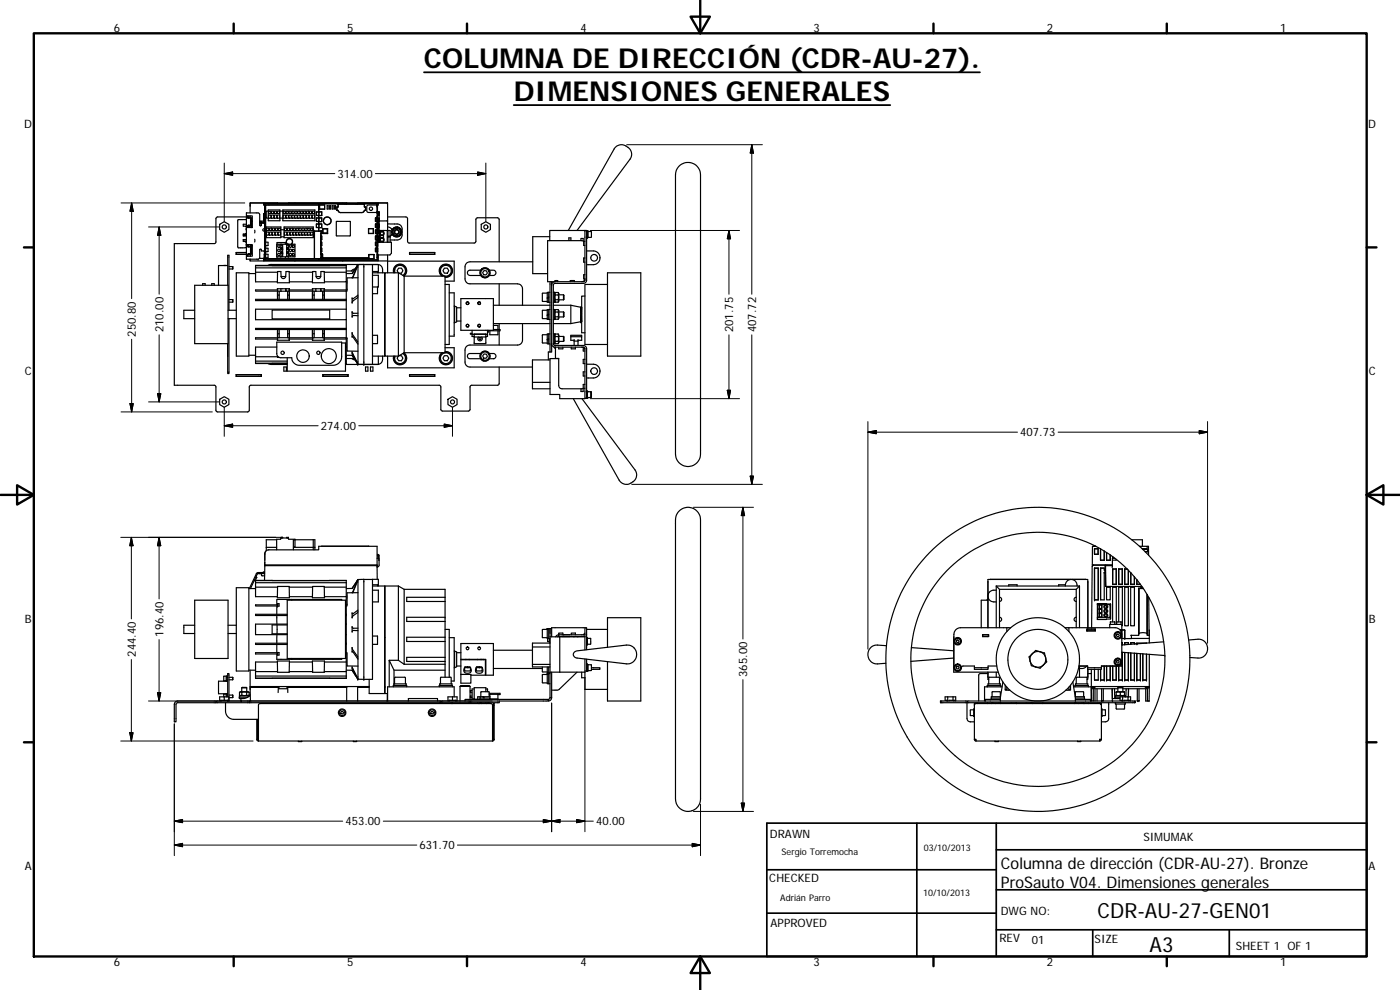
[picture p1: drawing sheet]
<svg xmlns="http://www.w3.org/2000/svg" width="420mm" height="297mm" viewBox="0 0 420 297" stroke-linecap="round" stroke-linejoin="round" font-family="sans-serif">
<defs><g id="words">
<g font-size="8.2">
<text x="127.2" y="20.3">COLUMNA DE DIRECCIÓN (CDR-AU-27).</text>
<text x="154.2" y="30.2">DIMENSIONES GENERALES</text>
</g>
<g font-size="6.3">
<text x="329.4" y="275.4">CDR-AU-27-GEN01</text>
<text x="345" y="285.6">A3</text>
</g>
<g font-size="4.8">
<text x="300.4" y="260.8">Columna de dirección (CDR-AU-27). Bronze</text>
<text x="300.4" y="266.6">ProSauto V04. Dimensiones generales</text>
</g>
<g font-size="3.5">
<text x="34.2" y="9.6">6</text>
<text x="104.2" y="9.6">5</text>
<text x="174.2" y="9.6">4</text>
<text x="244.2" y="9.6">3</text>
<text x="314.2" y="9.6">2</text>
<text x="384.2" y="9.6">1</text>
<text x="7.3" y="38.4">D</text>
<text x="410.6" y="38.4">D</text>
<text x="101.3" y="53.4">314.00</text>
<text x="40.8" y="101" transform="rotate(-90 40.8 101)">250.80</text>
<text x="49.1" y="99.7" transform="rotate(-90 49.1 99.7)">210.00</text>
<text x="220" y="99.7" transform="rotate(-90 220 99.7)">201.75</text>
<text x="226.9" y="99.7" transform="rotate(-90 226.9 99.7)">407.72</text>
<text x="7.4" y="112.6">C</text>
<text x="410.8" y="112.6">C</text>
<text x="96.3" y="129">274.00</text>
<text x="306.1" y="130.9">407.73</text>
<text x="7.4" y="186.9">B</text>
<text x="49" y="191.1" transform="rotate(-90 49 191.1)">196.40</text>
<text x="410.8" y="186.9">B</text>
<text x="40.7" y="197.1" transform="rotate(-90 40.7 197.1)">244.40</text>
<text x="224.2" y="203.1" transform="rotate(-90 224.2 203.1)">365.00</text>
<text x="103.6" y="247.6">453.00</text>
<text x="178.9" y="247.6">40.00</text>
<text x="231.1" y="251.4">DRAWN</text>
<text x="125.9" y="254.8">631.70</text>
<text x="343.2" y="252.3">SIMUMAK</text>
<text x="7.4" y="261.1">A</text>
<text x="410.8" y="261.1">A</text>
<text x="230.9" y="264.6">CHECKED</text>
<text x="300.3" y="274.5">DWG NO:</text>
<text x="231.3" y="278.2">APPROVED</text>
<text x="299.9" y="282.6">REV</text>
<text x="309.7" y="283.3">01</text>
<text x="328.5" y="283">SIZE</text>
<text x="370.9" y="285.1">SHEET 1 OF 1</text>
<text x="34.2" y="289.9">6</text>
<text x="104.2" y="289.9">5</text>
<text x="174.2" y="289.9">4</text>
<text x="244.2" y="289.9">3</text>
<text x="314.2" y="289.9">2</text>
<text x="384.2" y="289.9">1</text>
</g>
<g font-size="2.7">
<text x="234.5" y="256.6">Sergio Torremocha</text>
<text x="277.3" y="255.2">03/10/2013</text>
<text x="277" y="268.7">10/10/2013</text>
<text x="234.2" y="270.2">Adrián Parro</text>
</g>
</g></defs>
<g fill="none" stroke="#000" stroke-width=".36">
<path d="M203.7 49.9a3.9 3.9 0 0 1 4.7-.7 3.9 3.9 0 0 1 1.8 4.3v78.5a15.2 15.2 0 0 1-.4 6 3.8 3.8 0 0 1-4.8 1.6 3.8 3.8 0 0 1-2.3-4.5v-78.4a15.2 15.2 0 0 1 .5-6zM65.9 67.3l1.4-.8 1.4 .8v1.6l-1.4 .8-1.4-.8zM67.9 79.7h-.7M67.9 79.7h.1M68.3 79.7h-2.7v5.9M68.7 80h1.1M69.8 80v.7M73 72h.9M73.6 67.9l.1 .1M73.6 72.5l.1 .1M73.7 72.6h.2M73.7 68h.2"/>
<path d="M73.8 70.1l-.8 .2M73.9 68.6v.1M73.9 70.5l-.9 .2M73.9 65.9h-2.4l-.1 .2-.1 7.9 .2 .4 2.4-.2M73.9 73.2v.5M73.9 68.6v.5M73.9 70.1l-.9 .1v.6h.9M73.9 67.3h-.9v.6h.6M73.9 71.9h-.9v.6h.6M73.9 63.9h3.1a.7 .7 0 0 1 .9 .5l.1 3.3a.48 .48 0 0 0 .5-.2 .48 .48 0 0 0 0-.6l.9-.1v8.7v-.2h-.9l-.2-.5h-.3l-.1 2.5a.71 .71 0 0 1-1 .5h-3zM73.9 65.1l-8.9 .1-.2 .4v7l-.4 .5h-12.1v42.5l12.3 .1 .2 .4v7l.2 .4h9.6l.2-.4v-7l.5-.5h56.5l.5 .5v6.8l.2 .4h8.2l.4-.4 .1-7.1 .4-.2h7.9l.3-.5v-5M73.9 75.8h-3v.5h3"/>
<path d="M74.4 65.1l.1 .2M74.4 65.1h.7M74.4 65.3l1.1 .1v2.9M74.4 64.8v.3M74.4 73.4l.1 .6M74.5 67.7l-.1 .6M74.5 76.3l-.1 .6M74.7 73.4l-.3 .4M74.7 67.6l-.3 .1h.8M74.7 65.5l-.5-.2v-.5h1.5v3.4l-1.5 .1v-.6h.2M74.7 76.2l-.3 .1h.8v.6M74.7 74.1l-.5-.1v-.6h1.5v3.5h-1.5l-.1-.4 1-.2v.6"/>
<path d="M75.1 78.3v-.5v.5l61.2 .1v5.9h-2.7M75.1 67.9l-.7 .1M75.1 67.7v.6M75.1 73.4v.6M75.1 63.9v-3h41.2v5.4M75.1 64.8v.5M75.2 65.3v2.4l.3-.1M75.5 73.4v.3M75.5 66.5h.2M75.5 66.3h.2M75.7 73.7h-.5v2.6h.2v-2.3h-1M76.4 71.8v.8"/>
<path d="M76.4 69.1v.8M76.7 79.6l27.2 .1zM76.7 79.7v4.9h6.6M77.9 77.5h1.4M77.9 66.7l.6 .3M77.9 66.8l.6 .4M77.9 66.9a.45 .45 0 0 1 .5 .4 .45 .45 0 0 1-.2 .5M77.9 66.5h.6v.2M77.9 66.3h1.2M78.4 66.5v.2h.5M78.4 67.6v.1M78.7 66.7v.2"/>
<path d="M78.9 66.9v-.2h.2v.2M79.1 66.7h.1M79.1 66.3v.6M79.1 77.5v.7M79.1 61l.4 .1M79.1 65.4h.3v1.1h-.3zM79.1 66.5h.3M79.2 68.6l-.3 .3 .3 .4M79.3 65.4v1.1M79.3 76.2v1.1M79.3 75.3l.1 .2M79.3 77.3h.1"/>
<path d="M79.4 75.3l-.1 .2M79.4 76.2l-.1 1.1M79.4 77.7h.1M79.5 76.2l.9 .1v1l-.9 .1M79.5 74.4l.9 .1v1h-.9M79.5 61.1v11.5h.2M79.5 78l-.4 .2M79.5 77.7v.3M79.5 61.1v16.9h33.7M79.5 72.6v1.1M79.5 74.4v1.1M79.5 76.2v1.2"/>
<path d="M79.7 72.6l.7 .1v1h-.9M79.7 61.5h15.9M79.7 72.6v5M79.7 77.6h14.7v-8.3v8.3h1.9M79.7 77.6h16.6M79.9 68.9h.1M79.9 68.9v2.2M79.9 68.1h4.4v3.2h-4.4zM80 69.6h.7v.9h-.7zM80.1 68.5h.6v.7h-.7zM80.5 63h3.5v3.2h-3.5zM80.5 63.4h-.6v2h.6"/>
<path d="M80.6 63.4h.7v.7h-.7zM80.6 64.5h.7v1h-.7zM80.7 61.5h-1v11.1M80.9 68.5h.6l.1 .7h-.7zM80.9 69.6h.6v.9h-.6zM81.5 63.4h.7v.7h-.7zM81.5 64.5h.7v1h-.7zM81.8 69.6h.6v.9h-.6zM81.8 68.5h.6v.7h-.6zM82.3 63.4h.7v.7h-.7zM82.4 64.5h.6v1h-.6zM82.6 69.6h.7v.9h-.7z"/>
<path d="M82.7 68.5h.6v.7h-.7zM83.2 77.1v.5h2.4v-.5M83.2 63.4h.7v.7h-.7zM83.2 64.5h.7v1h-.7zM83.3 60.9l-8.2 .1v.6M83.5 68.5h.7v.7h-.7zM83.5 69.6h.7v.9h-.7zM84 65.4h.9M84 63.4h.9M84.2 73.3l.6 .1v1M84.3 68.9h.9M84.3 71.1h.9"/>
<path d="M84.3 74.7v1h.3M84.3 74.7h.5M84.3 75.9h.5M84.3 75.9v1h.5M84.3 74.7h.2M84.3 75.9h.2M84.4 73.4l-.1 1h.3M84.4 73.4h.1M84.5 75.9h.3M84.5 74.7h.3M84.5 73.4h.3M84.7 75.9h.1"/>
<path d="M84.7 74.7h.1M84.7 76.9h.1M84.7 73.4h.1M84.7 75.7h.1M84.7 74.4h.1M84.8 75.7h.1M84.8 74.4h.1M84.8 74.7v1M84.8 75.9v1.1l-.6 .1M84.8 74.4h-.6v.3h.3M84.8 75.7h-.6v.2h.3M84.9 63h9.6v3.2h-9.6z"/>
<path d="M85 63.4h.7v.7h-.7zM85 64.5h.7v1h-.7zM85.2 68.1h8.8v3.2h-8.8zM85.4 68.5h.6v.7h-.6zM85.4 69.6h.6v.9h-.6zM85.6 73.3v-.5h-2.4v.5M85.9 64.5h.6v1h-.6zM85.9 63.4h.6v.7h-.6zM86 76.9h.1M86 76v1l.6 .1M86 74.7h.1M86 74.4h.1"/>
<path d="M86 75.7h.1M86 74.4h.5M86 75.7h.5M86 73.4h.1M86.1 76h.1M86.1 76.9h.1M86.1 73.4h.1M86.1 74.4h.1M86.1 74.7h.1M86.1 75.7h.1M86.2 75.7h.1M86.2 74.7h.1"/>
<path d="M86.2 76h.1M86.2 76.9h.1M86.2 74.4h.1M86.2 73.4h.1M86.2 74.4h.2M86.2 75.7h.2M86.2 76.9h.2M86.2 76h.2M86.2 73.4h.2M86.2 69.6h.7v.9h-.7zM86.3 73.3a.96 .96 0 0 1-.1-1.4 .96 .96 0 0 1 1.4 0 .96 .96 0 0 1-.1 1.4M86.3 68.5h.6v.7h-.7z"/>
<path d="M86.4 75.7h.1M86.4 74.7h.1M86.4 76h.1M86.4 76.9h.1M86.4 74.7h-.2M86.4 73.4h.1M86.4 74.4h.1M86.5 77.1h.1M86.5 75.7l.1 .2-.5 .1M86.5 76.9h.1M86.5 74.7h.1M86.5 76h.1"/>
<path d="M86.5 73.4h.1M86.5 75.9h.1M86.5 74.4l.1 .3h-.6v1M86.5 75.7h.1M86.5 73.4v1M86.5 74.7v1M86.5 76v.9M86.6 60.9h17.4M86.6 73.3h-3.6v3.8h3.5M86.6 73.3h1.9v3.8h-2M86.6 73.3l-.6 .1v1M86.7 63.4h.7v.7h-.7z"/>
<path d="M86.8 64.5h.6v1h-.6zM87.1 68.5h.6l.1 .7h-.7zM87.1 69.6h.7v.9h-.7zM87.4 73.3a.9 .9 0 0 0 .1-1.4 .9 .9 0 0 0-1.3 0 .9 .9 0 0 0 .1 1.4M87.6 64.5h.7v1h-.7zM87.7 63.4h.6v.7h-.7zM87.8 74.8h.3a.34 .34 0 0 1 .3 .4 .34 .34 0 0 1-.3 .3h-.3zM87.8 76.1h.3a.34 .34 0 0 1 .3 .3 .34 .34 0 0 1-.3 .4h-.3zM87.8 73.6h.3a.34 .34 0 0 1 .3 .3 .34 .34 0 0 1-.3 .3h-.3zM88 69.6h.7v.9h-.7zM88 68.5h.7v.7h-.7zM88.5 63.4h.7v.7h-.7z"/>
<path d="M88.5 64.5h.6v1h-.6zM88.9 69.6h.6v.9h-.6zM88.9 68.5h.6v.7h-.6zM89.3 63.4h.8v.7h-.8zM89.4 64.5h.6v1h-.6zM89.7 68.5h.7v.7h-.7zM89.8 69.6h.6v.9h-.6zM90.2 63.4h.7v.7h-.7zM90.3 64.5h.6v1h-.6zM90.6 68.5h.7v.7h-.7zM90.6 69.6h.7v.9h-.7zM91.1 63.4h.7v.7h-.7z"/>
<path d="M91.1 64.5h.7v1h-.7zM91.5 68.5h.7v.7h-.7zM91.5 69.6h.6v.9h-.6zM92 63.4h.7v.7h-.7zM92 64.5h.6v1h-.6zM92.4 68.5h.7v.7h-.7zM92.4 69.6h.6v.9h-.6zM92.8 63.4h.7v.7h-.7zM92.9 64.5h.6v1h-.6zM93.2 68.5h.6l.1 .7h-.7zM93.2 69.6h.7v.9h-.7zM93.7 64.5h.7v1h-.7z"/>
<path d="M93.7 63.4h.7v.7h-.7zM94 68.9v2.2M95 67.2v1.1M95 67.2h1.6v1.1h-.9M95 65.4v1M95 65.4h1.6v1.1h-.9M95 64.6h.6M95 63.6v1M95 66.4h.7M95 68.3h.7M95 64.6l1.6 .1M95 65.4h.7v1.1"/>
<path d="M95 63.6h.7v1M95 67.2h.7M95.6 66.4l.1 .8M95.6 64.6l.1 .8M95.6 68.3h.1M95.6 77.6v.4h-16.1M95.7 61.2l-.1 8.1M95.7 69.3h.9M95.7 69.3h-.1M95.7 77.6l-.1 .4h17.6M95.7 67.2v1.1M95.7 67.2h.9v1.1h-.9"/>
<path d="M95.7 65.4h.9v1.1l-.9-.1M95.7 63.6h.9M95.9 61.5h1.5v1.2h-1.5zM95.9 61.5v1.3M95.9 62.7v.1M95.9 61.5h1.5v1.3h-1.5M96.3 70.1h.3M96.3 73.7v.8l.3-.1v1.1h-.3v-1l.1 1M96.3 71.9v.8M96.3 70.1v.7h.3v1.1h-.3v-1.1l.1 1.1M96.3 75.5v.7M96.3 73.7v.8l.3-.1v1.1h-.3"/>
<path d="M96.3 71.9v.7M96.3 70.1v.7h.3v1.1h-.3M96.3 76.3l.3-.1v1.4h15.6v-1.2M96.3 72.7l.3-.1v1.1h-.3M96.3 75.5v.8M96.3 71.9h.1M96.3 75.5h.1M96.3 73.7h.1M96.3 77.3v.1M96.3 77.3v.3M96.3 77.4h.3zM96.3 77.4v.2"/>
<path d="M96.3 70.1h.1M96.3 77.3l.1 .1M96.4 69.3h-.1M96.4 69.3v.8M96.4 76.2v1.2M96.4 76.2l-.1 .1M96.4 72.6h.2v1.1h-.3v-1l.1 1M96.6 63.6v1.1M96.6 63.6h-1.6M96.6 69.3v.8M96.6 69.3h-2.2M96.6 76.2h.2v1.2h13.9v.2h-14.1z"/>
<path d="M96.8 76.2l-.5 .1M96.8 76.2v1.2h13.9v-1h1.5M96.8 68.6l.2 .1M97 68.7l-.2 1.4h1.5M97 69.9h1.2M97 68.7h1.2M98.2 61.7h.3v1h-.3zM98.2 68.7l.1 1.4M98.3 68.6l-.1 .1M98.3 68.6v1.5M98.3 68.6h-1.5v1.5M98.9 61.7h.3v1h-.3z"/>
<path d="M99.7 61.7h.3v1h-.3zM100.4 61.7h.3v1h-.3zM101 66.4l4.1 .1v4.3l-4.1-.1zM101.1 62.1v1h.4l.2 .5 .4 .2h6.5l.5-.2 .3-.5h.3M101.1 62.1h.1M101.5 61.3v.8h-.4M101.5 61.3h7.9v.8h.3v1h-.3l-.3 .5-.5 .2h-6.6l-.5-.7h-.4v-1h.4zM103.5 61.2l-24-.1h33.7v.5M103.5 61.3h.5M103.9 79.7v.7M104 61.2h2.8M107.3 61.2l-.5 .1"/>
<path d="M107.3 61.2v.1M107.3 79.6l-1.6 2.5zM107.3 60.9h8.9M107.3 79.5l-.1 .2M107.4 79.6l-1.5 3.8M107.4 79.4v9.6v.3l-1.5 1-.2 .6v-1.5l.2 .3 1.5-1.1M107.4 79.4l-1.6 4M107.4 79.4h1.8v29.9h2.6v-29.9M109.4 61.3v.8h.3v1M109.7 63.1h.1M110.3 61.6l2.9-.1v2.3l-2.9-.2-.2-.4zM110.6 68.6v1.5"/>
<path d="M110.7 76.4h1.5v1.2h-1.5zM112 70l.1 .1M112 68.6v1.4M112 70l-1.4 .1h1.5M112.1 68.6h-1.5h1.4M112.1 68.6h-.1M112.1 68.6v1.5M112.8 70.8v1.1M112.8 72.6v1.1M112.8 65.4v1.1M112.8 67.2v1.1M112.8 69v1.1"/>
<path d="M112.8 74.5v1M113.1 71.2h.1M113.2 64.9h.1M113.2 70.7h.1M113.2 63.8v14.2M113.2 76.2h.1M113.2 69h-.5v1.1h.5M113.2 70.8h-.5v1.1h.5M113.2 72.6l-.5 .1v1h.5M113.2 78h.1M113.2 71.8v.1M113.2 63.5l.1 .1"/>
<path d="M113.2 63.6h.6M113.2 63.9l.2 .6v-.3M113.2 61.6h.1M113.2 71.9h.6M113.2 61.7l.1 .1M113.2 63.9l.2 .3M113.2 65.4h-.5v1.1h.5M113.2 67.2h-.5v1.1h.5M113.2 78l.3 .2M113.2 61.1v.1M113.2 74.4l-.5 .1v1h.5M113.2 74.1l.1 1.4h-.1"/>
<path d="M113.2 61.1v.5zM113.2 63.6h.1M113.2 74.1v.1M113.2 74.1v1.4M113.2 64.9v5.8M113.2 70.7l.1 .1M113.3 71.9v2.2M113.3 72.6v1.1M113.3 71.9v.7M113.3 63.4v.2M113.3 71.9l-.1 .2M113.3 74.1h-.1"/>
<path d="M113.3 64.8l-.1 .1M113.3 79.4h.2M113.3 76.2v1.1h-.1M113.3 72.6v1.5M113.3 74.4v1.1M113.3 76.2v1.1M113.3 64.1l.1 .1M113.3 71.6l.1-.1-.2 .3zM113.3 72.5l.1 .1M113.3 72.6h.1M113.3 76.2h-.1v1.1M113.3 72.7h4.2v3.3l-.5 .5h-3.6"/>
<path d="M113.3 77.3h-.1M113.3 75.5h-.1M113.3 72.5l.1 4M113.4 71.4l-.2 .3M113.4 66.9v1.8M113.4 71.2v.3M113.4 72.5v.1M113.5 71.9v.5M113.5 72.6l.6 .1M113.5 76.5v1.7h-34.4M113.5 61v.5h-.2v2.1M113.5 61l-.3 .1-5.9 .1"/>
<path d="M113.5 61h-34.4v.5h.3v2.6h-.3v2.2M113.5 79.4h-32.2l-.9 .2M113.5 79.4v2.5M113.5 79.4l.6 .2 .6 .7 .1 1.6M113.7 64.5h-.4v2.4h.3v1.8h-.3v2.5h.4M113.7 69.1v1l.1-1M113.7 67.2v1.1l.1-1.1M113.7 65.4v1.1l.1-1.1M113.7 70.9v1M113.7 70.9h.1M113.7 69.1h.1M113.7 67.2h.1"/>
<path d="M113.7 65.4h.1M113.7 63.6v1.1l.1-1.1M113.7 65.4v1.1M113.7 67.2v1.1M113.7 69.1v1M113.7 70.9v1.7M113.7 70.9h.3M113.8 63.6h-.5M113.8 63.6v8.3v-1M113.8 70.7h.3v.6h-.3v1.3M113.8 66.3h2.5M114 72.6v.1"/>
<path d="M114 70.7v.6M114.1 69.2v.2h-.3M114.8 71.3a.67 .67 0 0 1 .5 .6 .67 .67 0 0 1-.5 .7M114.8 71.3a.67 .67 0 0 0-.8 .6 .67 .67 0 0 0 .8 .7l.3 .1M114.8 69.4a.67 .67 0 0 1 .5 .6 .67 .67 0 0 1-.5 .7M114.8 69.4a.67 .67 0 0 0-.8 .6 .67 .67 0 0 0 .8 .7h.3v.6h-.3M115.1 69.2v.2h-.3M116.2 69.2h-2.2v.2M116.3 67.2h.9a3.5 3.5 0 0 1 3.2 .7l.3 .5v2.1a1.86 1.86 0 0 1-2.7 1.5h-.9M116.3 68.1l.8 .2 .5 .6M116.3 65.1h5.5l.4 .2 .1 7.1 .5 .5h19.7l.3-.5 .1-6.8 .4-.3 6.2 .1 .3 .4v12.7M116.3 66.3v2.9"/>
<path d="M116.3 76.5v5.4M116.4 71.1h.7v1.6M116.4 69.2l.7 .1v1.6h-.7M116.4 72.7v-3.5h-.2v3.5M117.6 70.4l-1 .7M117.6 70.4l.1 .1M117.6 70.4h.2M117.6 68.9h.2M117.7 68.7l-.1 .2M118.3 68.3h.2a1.29 1.29 0 0 1 1.8 1l.1 .5a1.31 1.31 0 0 1-1.7 1.1h-.4a1.49 1.49 0 0 1-.1-2.4zM119.2 68.1l.2 .1M119.2 68.1v.2"/>
<path d="M119.2 68.1a1.47 1.47 0 0 0-1.5 2 1.47 1.47 0 0 0 2.4 .6 1.47 1.47 0 0 0-.5-2.5h-.2M119.4 68.2v.1M122.9 75.8h7.6v.5h-7.6zM144.4 67.3l1.4-.8 1.4 .8v1.6l-1.4 .8-1.4-.8zM159.9 78.5h-18.8a1.48 1.48 0 0 0-1.5 1.6v3.6a1.45 1.45 0 0 0 1.5 1.5h14.2a1.56 1.56 0 0 1 1.5 1.5v4.9M165 72.2v-3h10.5v14.9M165 71h-5.1v11.1h4.4M170.5 69.2l13.8-24.5a2.86 2.86 0 0 1 3.7-.8 2.86 2.86 0 0 1 1.3 3.6l-16.1 21.7M170.7 71.4h.6v.7h-.6zM174.3 72.2v-.7h.7v.8M175.2 72.4l-.6-.2h-10.3v12.3h10.7h.4l.1-.4M175.2 72.4v1.3h.3"/>
<path d="M175.2 72.4h.3M175.5 77.4h-.3v1.3h.3M175.5 69.2h.6l-.1 15.3-.7 .5h-8.7l-.5 .4v17.8M176.1 69.2h.2v2.3h-.2M176.1 75.3h.5a3.6 3.6 0 0 1 2.5 .3 2.07 2.07 0 0 1 .9 2.3 2.07 2.07 0 0 1-1.9 1.5h-2M176.5 69.5l1 .1v1.5l-1 .1M176.5 69.4h-.2M176.5 69.4v1.9h-.2M176.5 69.4h.1M58.4 93.1h-3.2v2.5h3.2M58.4 85.6h10v17.5h-10zM61.6 85.6v-.5h-.8v.5"/>
<path d="M64.3 85.6v-.5h-.7v.5M68.3 85.6v-9h.4v16.5M68.4 93.1h2.5M68.4 95.6h2.5M68.7 95.6v16.5h-.4v-9M68.7 80.7h1.1M68.7 89.9h1.1M68.7 90.7h1.1M69.8 89.9v.8M70.9 81.9h3.8v24.9h-3.8zM74.7 82.1h2M76.7 81.7h6.6"/>
<path d="M76.7 80.4h27.2M76.7 87h6.6v2.8v-2.4h-6.6zM76.7 92.8h27.2v3.1h-27.2zM81.7 93h17.2v2.7h-17.2zM83.3 81.5h1l.1 1.4a.69 .69 0 0 0 .7 .7 .69 .69 0 0 0 .6-.8l.1-1.3h1l.1 3.3h-3.7zM83.3 86.6v.8h1.1M83.3 88.5h.5M83.8 98.9v2.4M83.8 88.5v1.3M83.8 87.4v1.1M84.3 86.6v.8M84.4 83h1.3"/>
<path d="M84.4 87.4h1.4M84.4 86.6h1.3M84.4 86.6h-1.2l.1 .4M85.7 86.6v.8M85.7 86.6h1.2v.4M85.8 86.6v.8h1M86.3 87.4v2.4M86.3 98.9v2.4M86.3 88.5h.5M86.8 86.6v3.2l.1-2.4M86.8 81.7h7M86.8 87.4h7"/>
<path d="M86.8 87h7M86.8 87.4h.1M86.9 84.6h6.9M93.8 87.4v2.4v-1.3M93.8 86.6h2.5M93.8 86.6v.8M93.8 88.5h.5M93.8 81.5h1l.1 1.4a.69 .69 0 0 0 .7 .7 .69 .69 0 0 0 .7-.8v-1.3h1l.1 3.3h-3.6zM93.8 87.4h2.5M93.8 87.4v1.1M94.3 87.4v2.4M94.3 98.9v2.4"/>
<path d="M94.8 86.6v.8M94.9 83h1.4M96.3 86.6h1.1v.4M96.3 86.6v.8M96.3 86.6v.8h1M96.8 87.4v1.1M96.8 98.9v1.2M96.8 88.5h.5M96.8 88.5v1.3M97.3 86.6v3.2v-2.4h6.6M97.3 81.7h6.6M97.3 87h6.6"/>
<path d="M103.9 81.3h2.3M103.9 80.4v4.2h-6.5M103.9 98.5h-27.2v.4h27.2M103.9 87v.4M103.9 98.5v.4M103.9 89.8h-27.2v.4h27.2M103.9 84.6v2.4M103.9 87.4v2.4M103.9 90.2v2.6M103.9 95.9v2.6M103.9 98.9v2.4M103.9 89.8v.4"/>
<path d="M105.7 82.1h.1M105.7 83.3v.1M105.7 82.1h-1.8M106.6 80.7l-1.1 .6M107.4 89.3v13.3M107.4 94h-1.5l-.2-.5v1.6l.2-.4h1.5M107.4 83.3l-3.2 .1v4M111.8 82.6h1.7v3.5h-1.7M111.8 81.5h1.5v.4M111.8 81.9h3.6v24.9h-3.6M113.3 86.1v2h-1.5M118.1 81.9a2.01 2.01 0 0 1 2.5-2.6 2.01 2.01 0 0 1 .7 3.5"/>
<path d="M118.2 81h.3M118.2 81l.1 .9M118.2 80.8a1.86 1.86 0 0 1 2.9-1.1 1.86 1.86 0 0 1 0 3M118.2 80.8h.3M118.2 80.8v.2M118.5 81.9a1.63 1.63 0 0 1 .8-2.1 1.63 1.63 0 0 1 2.2 .6 1.63 1.63 0 0 1-.6 2.2M119.5 81.9l-.3-.7 .4-.7h.9l.4 .7-.4 .8h-.7M119.6 81.9h-4v24.9h4M119.6 81.9v24.9M119.6 81.9l1.7 .9M121.3 82.8h12.3v23h-12.3M121.3 82.8v23"/>
<path d="M132 81h.2M132 81l.2 1.2 .7 .6M132 80.8a1.86 1.86 0 0 1 2.1-1.4 1.86 1.86 0 0 1 1.5 2.1 1.86 1.86 0 0 1-2 1.6M132 80.8h.2M132 80.8v.2M132.7 82.8a1.99 1.99 0 0 1 0-3.2 1.99 1.99 0 0 1 3.1 1.2 1.99 1.99 0 0 1-2.2 2.4M133.4 80.5h.8l.5 .7-.5 .8h-.8l-.5-.8zM133.6 85.3h1.2v18.1h-1.2M134.8 87.9h1.5v13h-1.5M136.3 96.8h.1M136.3 91.8h.1M136.4 91.8l.6 .3v4.5l-.6 .2"/>
<path d="M136.4 91.8v5M137 92.4h1.3M137 96.3h1.3M138.3 89.6h9.8v9.5h-9.8zM141.7 99.1v1.2M144.3 81.1h-3.2a.79 .79 0 0 0-.8 .8 .79 .79 0 0 0 .8 .8h3.2M144.5 80.8l.2 .1M144.6 80.7l.2 .1M144.6 80.7l-.1 .1M144.6 80.7a1.48 1.48 0 0 1 2.4 1 1.48 1.48 0 0 1-2 1.6 1.48 1.48 0 0 1-.5-2.5M145.3 81.2l.7 .1 .3 .6-.4 .6-.8-.1-.2-.6zM146.3 99.1v1.2"/>
<path d="M146.5 99.1v.5h-.2M146.8 81.1h1.3a.79 .79 0 0 1 .8 .8 .79 .79 0 0 1-.8 .8h-1.3M148.1 91.6h17M148.1 97.1h17M148.1 98.9h2v.4h-3.6M148.1 97.6h1.3v1.3M149.4 99.3v1.1h-2.4v-1.1M149.8 85.2v6.4M149.8 97.1v1.8M149.8 99.3v4.2M156.8 97.1v4.9a1.48 1.48 0 0 1-1.5 1.5h-14.2a1.45 1.45 0 0 0-1.5 1.5v3.6a1.45 1.45 0 0 0 1.5 1.5h18.7M164.2 89.5v1.2h.9"/>
<path d="M164.2 94.7v1.1h.5M164.2 89.3v.2M164.2 94.5v.2M164.2 87.9h-1.3l-.1 .2v2.3h1.4M164.2 93.1l-1.4 .1v2.3l1.4 .1M164.7 89.1l-.5 .2M164.7 94.3l-.5 .2M164.7 92.9v3h.4M164.7 87.7v3M164.7 89.3l-.5 .2M164.7 94.4l-.5 .3M165.1 84.5v21.1"/>
<path d="M165.1 87.7h-.9v1.6M165.1 92.9h-.9v1.6M165.6 85.5v17.7M165.6 84.5v1M166.1 91.6h5.2M166.1 97.1h5.2M166.1 92.9h.4v3h-.4M166.1 87.7h.4v3h-.4M166.5 95.4l.2 .4M166.5 90.3l.2 .4M166.7 92.9l-.2 .3M166.7 87.8l-.2 .3"/>
<path d="M166.7 92.9h.8M166.7 95.8h.8M166.7 93.6h.8M166.7 88.5h.8M166.7 89.9h.8M166.7 90.7h.8M166.7 95.1h.8M166.7 87.8h.8M166.7 95.1v.7M166.7 93.6v1.5M166.7 92.9v.7M166.7 89.9v.8"/>
<path d="M166.7 88.5v1.4M166.7 87.8v.7M167.4 84.5v-.3h-.8v.3l-.8 .4-.2 .6M167.5 92.9v.7M167.5 93.6v1.5M167.5 95.1v.7M167.5 87.8v.7M167.5 88.5v1.4M167.5 89.9v.8M167.5 92.9l.2 .3v2.2l-.2 .4M167.5 87.8l.2 .3v2.2l-.2 .4M167.7 95.1h1.4"/>
<path d="M167.7 93.6h1.4M167.7 88.5h1.4M167.7 90h1.4M169.1 88.5v1.5M169.1 93.6v1.5M171.3 91.6l3 .6M171.3 91.6v5.5M172.4 84.5v-.3h-1.3v.3M174.3 96.5l-3 .6M174.3 92.2h.2M174.3 92.3h.2M174.3 92.2h.1"/>
<path d="M174.3 96.3h.3h-.3M174.3 96.1h.3M174.3 92.2v.3h.3M174.3 93.1l.3 .2M174.3 92.2h.3M174.4 93.1h-.1M174.4 96.5h-.1M174.4 93.1h.2M174.4 95.1h.2M174.5 95.2l-.2 .1 .3 .1-.3 .1 .3 .1M174.5 96.4h.1M174.5 96.5h-.2"/>
<path d="M174.6 92.3l-.1 .1M174.6 92.6h-.3l.3 .1M174.6 92.7h-.3l.2 .2M174.6 92.9l-.3 .1 .3 .1M174.6 93.4h-.3l.3 .1M174.6 93.6h-.3l.3 .2M174.6 93.9h-.3l.3 .1M174.6 94.1h-.3l.3 .2M174.6 94.4h-.3l.3 .2M174.6 94.7l-.3 .1h.3M174.6 94.9h-.3l.1 .2M174.6 95.6l-.3 .1 .3 .1-.3 .1v.6"/>
<path d="M174.6 96l-.3 .1M174.6 96.2h-.3M174.6 92.4h-.3M174.6 96h-.3M174.6 96.5h-.3M175.4 84.1h.1M175.5 88.8h-.9v11h.9M175.5 82.4h-.3v1.3h.3l-.1 .4-.8 .4M182.3 81.9h10v24.9h-10zM182.3 85.3h-6.8v18.1h6.8M65.9 119.8l1.4-.8 1.4 .8v1.6l-1.4 .8-1.4-.8zM68.3 106.9h.1"/>
<path d="M70.9 112.4h7.6v.5h-7.6zM70.9 112.4h7.5v.5M74.7 106.6h2M76.7 109h5M76.7 107h6.6M76.7 109h9.5M76.7 108.4h9.5M76.7 101.3h6.6v.4h-6.6zM77.6 112.4h.1M77.6 112.9h.1M80.4 109.1l.9 .2h4.9M83.1 102.7h19.4v4.3a2.62 2.62 0 0 1-2.6 2.6h-10.1a2.28 2.28 0 0 1-2.2-2.3h-3.3a1.23 1.23 0 0 1-1.2-1.2z"/>
<path d="M83.1 104.1h-6.4v4.9M83.3 101.7v.4M83.3 106.8v.4h.4M83.3 100.1v-1.2v2.4M83.3 101.3v.8M83.8 100.1h-.5v1.2h3.5M85.2 110.1h.7v1.3h-.7zM86.3 100.1h.5M86.8 101.3h7v.4h-7zM86.8 101.3v.8h-3.5M86.8 101.3v-2.4l.1 2.4M86.9 101.7l-.1 .4"/>
<path d="M93.8 102.1h.1M93.8 100.1v-1.2v2.4M93.8 100.1v1.2M93.8 100.1h.5M93.8 101.3h3.5M93.8 101.3v.8M96.8 100.1h.5M96.8 100.1v1.2M96.9 112.4h7.5v.5M96.9 112.4v.5h7.5M97.3 101.3v.4h6.6v-.4M97.3 101.3v-2.4v2.4"/>
<path d="M97.3 101.3h6.6M97.3 101.3v.8h-3.5M97.4 101.7l-.1 .4M102.5 102.9h1.2v8.5h-17.5v-4.1M103.7 107h.2M103.7 109h.2M103.7 108.4h.2M103.7 104.1h.2M103.7 109.3h9.8M103.9 107.6h2.4M103.9 109l-.2 .1M103.9 107v2"/>
<path d="M103.9 104.1v2.9M103.9 101.7v2.4M103.9 106.6h1.8M104.2 101.4v3.9l3.2 .1M105.6 107.6l1 .4M105.7 106.6h.1M105.7 106.6l1.5 2.4M107.3 109.2l.1 .1M107.4 103.3l-1.6-2.4-.1 .3v-1.4l.1 .6 1.6 2.2v6.7M107.4 109.2l-1.7-3.6v.6l1.7 3.1M107.4 109.3h1.8M109.7 110.1h.7v1.3h-.7z"/>
<path d="M111.2 110.1h.7v1.3h-.7zM111.8 100.6h1.5v2.5h-1.5M113.5 106.8v2.5M114.8 106.8l-.1 1.6-.3 .5-.9 .4M118.2 107.3h.3M118.2 107.1h.3M118.2 107.1v.2M118.3 106.8l-.1 .3M119.8 106.7h.7l.4 .8-.4 .7h-.9l-.4-.7 .3-.7M120.9 106.1a1.63 1.63 0 0 1 .6 2.1 1.63 1.63 0 0 1-2.1 .7 1.63 1.63 0 0 1-.9-2.1M121.1 105.9a1.85 1.85 0 0 1-.2 3.2 1.85 1.85 0 0 1-2.7-1.8M121.3 105.9a2 2 0 0 1-.6 3.5 2 2 0 0 1-2.6-2.6"/>
<path d="M121.3 105.8l-1.7 1M122.9 112.4h7.6v.5h-7.6zM132 107.3h.2M132 107.1h.2M132 107.1v.2M132.9 105.8l-.5 .4-.4 .9M133.4 106.7h.8l.5 .8-.5 .7h-.8l-.5-.7zM133.6 105.5a2.01 2.01 0 0 1 2.2 2.4 2.01 2.01 0 0 1-3.1 1.2 2.01 2.01 0 0 1 0-3.3M133.6 104.3h2.7v6.1h-20v-3.6M133.6 105.6a1.85 1.85 0 0 1 2 1.8 1.85 1.85 0 0 1-1.8 1.9 1.85 1.85 0 0 1-1.8-2M134.4 119.8l1.4-.8 1.4 .8v1.6l-1.4 .8-1.4-.8zM141.7 100.3v.7h.6"/>
<path d="M141.7 100.3h4.6M141.7 100h-.5v.2h.5M142.3 101.1h3.5M142.3 101.1v-.9h3.5v.9M142.3 101.1v2h3.5v-2M143.6 101.1a.68 .68 0 0 0 0 1 .68 .68 0 0 0 .9 0 .68 .68 0 0 0 0-1M143.9 101.3h.3l.2 .3-.1 .3h-.4l-.2-.3zM144.3 106.1h-3.2a.78 .78 0 0 0-.8 .7 .78 .78 0 0 0 .8 .8h3.2M144.9 108.2a1.48 1.48 0 0 1-.4-2.4 1.48 1.48 0 0 1 2.4 .5 1.48 1.48 0 0 1-1.5 2l-.3-.1M144.9 108.2h.2M145 108l-.1 .2M145.2 108.1l-.1 .1"/>
<path d="M145.3 106.2l.7 .1 .3 .6-.4 .6-.8-.1-.2-.6zM146.3 100.3v.7h-.5M146.8 106.1h1.3a.78 .78 0 0 1 .8 .7 .78 .78 0 0 1-.8 .8h-1.3M159.8 114.7h5.3M164.2 102v1.1l.9 .1M164.2 101.8v.2M164.2 100.4l-1.4 .2v2.2l1.4 .1M164.7 101.6l-.5 .2M164.7 101.7l-.5 .3M164.7 100.2h-.5v1.6M165.1 105.6h-.5v2.4M165.1 100.2h-.4v3"/>
<path d="M165.1 108h-5.3v8.6h5.3M165.6 103.2l.2 .6 .5 .3 8.7 .1 .5 .5M165.6 103.2v2.4h-.5M166.1 100.2h.4v3h-.4M166.1 103.2l.2 .4 .3 .1h8.4l.8 .3 .3 .7v14.8M166.2 104.1l.5 .5M166.5 102.8l.2 .3M166.7 100.2l-.2 .4M166.7 103.1h.8M166.7 100.2h.8M166.7 101h.8M166.7 102.4h.8"/>
<path d="M166.7 102.4v.7M166.7 101v1.4M166.7 100.2v.8M166.7 104.2v3.3h1l.1 8.6 .4 .5h.5l6.8-.1M167.5 100.2v.8M167.5 101v1.4M167.5 102.4v.7M167.5 100.2l.2 .4v2.2l-.2 .3M167.7 104.2v.5h1.2v-.5M167.7 107.6h-2.6v10.8h2.9v1.2l7.5-.1M167.7 100.9h1.4M167.7 102.4h1.4"/>
<path d="M169.1 100.9v1.5M171.3 101h3.3v1.1h-1.1M171.3 101v1.1h1M171.3 101v-.4h3.3v.4M171.4 104.2v.5h1.3v-.5M172.1 119.6l13.7 24.5a2.93 2.93 0 0 0 4.7 0 2.55 2.55 0 0 0 .1-3.1l-15.9-21.4M172.3 102.3h1.2M172.3 101.9v1.8M173.5 101.9v1.8M174.6 104.2l.8 .5M175.5 115.3h-.5v2.2h-.6v-.9M175.5 107.8h-.5v1.3h.5"/>
<path d="M175.5 104.7h-.5v.6h.5M175.5 111.6h-.5v1.2h.5M175.5 104.7v14.8h.6M176.1 117.3h.2v2.2h-.2M176.1 109.3h2a2.07 2.07 0 0 1 2 2 2.07 2.07 0 0 1-2 2.1h-2M176.3 118.9h.1M176.3 117.5h.2M176.3 117.9h.1M176.3 117.5l1.2 .1v1.7h-1.2zM176.5 119.3l-.2 .1M177.2 117.5v1.8M203.7 153.4a3.9 3.9 0 0 1 4.7-.7 3.9 3.9 0 0 1 1.8 4.3v78.5a15.2 15.2 0 0 1-.4 6 3.8 3.8 0 0 1-4.8 1.6 3.8 3.8 0 0 1-2.3-4.5v-78.4a14.9 14.9 0 0 1 .5-6z"/>
<path d="M70.9 176.3h3.8v25h-3.8zM74.7 176.6h2M76.7 174.2v4.8h6.6M76.7 174.1l27.2 .1zM76.7 176.2h6.6M76.7 174.8h27.2M76.9 173h-.1a.93 .93 0 0 1-.2 1.3h-.3M77.9 171.8l-.9 .2-2.2 4.6M77.9 172.1l-.7 .1-2 4.4M77.9 172.1h.1M77.9 171.8v.3M77.9 171.8h.1"/>
<path d="M78 172.1h.5M78 171.8h.5M78.5 172.1h.9M78.5 171.8h.9M78.5 172.1v.6l.9 .1M78.5 171.8v.3M79.1 171.7h.1M79.2 171.7h.2M79.2 171.7l-.4 .1M79.4 169.5h33.8M79.4 168.8h.1M79.5 166.2v3.5h33.8"/>
<path d="M79.5 169.6l-.1 4.5M79.5 166.2a1.16 1.16 0 0 1 1.2-1.2h14.9l.1-1.1h17.5v9.9M79.7 165.4l-.2 .8M79.9 164.2v1M79.9 164.2h3.1M83 161.9h-3.1v2.3M83.3 176h3.5l.1 3.3h-3.7zM84.3 161.5h2.2M84.3 161.5l-.1 .3h-1.2v3.2M84.4 161.2h.1M84.4 161.2l-.1 .3M84.4 161.2l.1 .2"/>
<path d="M84.7 161.4l.1-.2v.2M86 161.4l.1-.2 .1 .2M86.5 161.2l-.1 .2M86.5 161.2h.1M86.5 161.2v.3M86.5 161.5l.1 .3h1.9v2.2l-.5 .4M86.8 176.2h7M86.9 179h6.9M87.6 179.9h-4.5v1.6M88.5 162h-.5v3M88.5 161.9h6v3.1M93.8 176h3.5l.1 3.3h-3.6z"/>
<path d="M94 161.9v3.1M94.5 164.2h-6.2M96.6 163.9h14.1M97.3 176.2h6.6M103.9 174.8v4.2h-6.5M103.9 179v2.5M103.9 174.2v.6M105.7 176.6h.1M105.7 177.8h.1M105.7 176.6h-1.8M107.3 174.1l-1.6 2.5zM107.3 174l-.1 .2"/>
<path d="M107.4 174.1l-1.5 3.7M107.4 173.9v9.6v.3l-1.6 1.1-.1 .5v-1.5l.2 .3 1.5-1.1M107.4 173.9l-1.6 3.9M107.4 177.8l-3.2 .1v3.9M109.2 173.9l4.3-.1v2M109.2 173.8v30M109.2 173.8l-1.8 .1M111.8 177.1h1.7v3.5h-1.7M111.8 175.8h3.6v32.3h-4.6v-4.3M111.8 175.5h1.5v.3M111.8 173.8v30h-2.6M113.2 167.5h.5"/>
<path d="M113.7 166.5l.1 1.6M113.7 167.5l.1 .6M113.7 166.5v1M113.7 166.5l-.4-.2 .1 1.2M113.8 168.1v1.6l-.6 .5M119.6 175.8l1.7 1M119.6 175.8v22.3M119.6 175.8h-4v32.3h.7l-.2 2.2M121.3 176.8v22.5M121.3 176.8h12.3v2.4M133.6 179.2h-11.5v1.3h11.5M133.6 179.2v1.3"/>
<path d="M296.5 179.9h-.3v.2M297.2 173.8l-.1 .1M299 177.1a1.87 1.87 0 0 0-2.5 1.7 1.87 1.87 0 0 0 2.5 1.8M299 175.8l1 1v2.4M299 175.8h25M299 175.8v12.5M300 179.2a.62 .62 0 0 1 .6 .6 .62 .62 0 0 1-.6 .7M300 176.8h23M300 179.2v9.1M302.7 175.8v-.3h2.5v.3M319.7 175.5h-2v.3M321.4 173.8l-24.9 .1v14.4"/>
<path d="M321.6 173.8l4.2 .1M321.7 173.9h4.8v14.4v-13.8M323 179.2a.62 .62 0 0 0-.7 .6 .62 .62 0 0 0 .7 .7M323 176.8v11.5M323.2 175.8a1.77 1.77 0 0 0-1.7-1.9 1.77 1.77 0 0 0-1.8 1.9M324 175.8l-1 1M324 175.8v12.5M327.8 169.7h.1M328.5 166.3h1.1M328.5 170.5h1.1v9.5M328.5 163.9h.1M328.5 170.5v9.5h1.1"/>
<path d="M328.8 163.9h-.6M328.9 163.9h-1l-.1 5.8M329.6 164.7h-1.1v1.6M329.6 164.7v1.6M330.3 168.1h1.1M330.3 164.7v3.4M331.4 171.1h.3M331.4 170.5h-1.1v9.5M331.4 171.7h.3M331.4 170.5h-1.1v9.5h1.1v-8.3h.3M331.4 165.3v2.8M331.4 170.5v.6h.3"/>
<path d="M331.6 171.1l.1 .6M331.6 169.6l.1 1.5M331.7 171.7l.1 4.3h10.9M331.8 169.5l.1 6.5M331.8 169.7h2.1M331.8 169.6h-3.7l-.3 .3-.2 18.4M332.1 176.2h1.1M332.1 176v4h1.1v-4M332.1 168.1h1.1M332.1 165.8v2.3M332.2 169.5v.2M332.2 169.6h1.7"/>
<path d="M333.2 166.5v1.6zM333.9 169.6l-.2 .6M333.9 169.5h-5.8l-.2 .2M333.9 176.2h1.1M333.9 175.3h1.1M333.9 167v.5M333.9 176v10.6M333.9 170.7v4.6M333.9 170.7h1.1v4.6M333.9 175.3h.1M334.6 167.5h-.7v2.1M335 167.8v.3h-1.1"/>
<path d="M335 176v11.3M335.7 176.2h1.1M335.7 175.3h1.1M335.7 175.3v-4.6h1.1v4.6M335.7 176v10.6M336.8 176v11.8h-.1M337.5 176.2h1.1M337.5 175.3h1.1M337.5 176v11.8h1.1v-11.8M338.3 170.7h-.8v4.6M338.6 175.3v-4.2v4.2M338.6 175.3h-1.1"/>
<path d="M338.6 175.3h.1M339.3 176.2h1.2M339.3 175.3h1.2M339.3 176v11.8h1.2v-11.8M339.4 175.3v-3.4l-.1 3.4M339.4 175.3h1M339.4 175.3h-.1M339.7 161.9h3.1v2M340.4 173v2.3M340.4 175.3h.1M340.5 173.1v2.2M341.2 175.3h1.1"/>
<path d="M341.2 173.9v1.4M341.2 175.3h1M341.2 175.3h.1M341.7 176.5v14.1h-2.3l.1 1M341.8 176.6h.1M341.8 176.6v13.5M341.8 176.6h1.3M342 163.9h.1M342.1 164l2.2-.1-.1 .7h-1.5M342.5 176v.5l-.7 .1M342.5 176.2h.4M342.5 176.5h.6"/>
<path d="M343 164.8h1.5M343 164.9h1.4l.1 .6M343.7 165.5h.8M344.2 178.4v11.7M344.3 163.9h.4v2.7M344.3 178.4v12.2M344.5 164.8v.7M344.5 164.8l-.1 .1M344.8 179.2l.1 11.4h-.6M58.4 187.6h-3.2v2.5h3.2M58.4 180.1h10v17.5h-10zM68.4 190.1h2.5"/>
<path d="M68.4 187.6h2.5M83.1 184.7v2.6M83.1 181.8v2.5M83.1 193.4v2.4M83.1 196.2v1.6h4.5M83.1 190.4v2.6M83.2 187.5v2.7M83.2 198.3h3.7l-.1 3.4h-3.5zM83.3 198.6h-6.6v2.9M83.3 181.5h-6.6v.3h6.6M83.3 195.8v.4h-6.6v-.4h7v.8h-.4M83.3 195.8v.8"/>
<path d="M83.3 195.8h.1M83.3 196.2v.4M83.3 181.1h.4v.8h-.4zM86.2 187.3h-9.5v3.1h9.5M86.2 193h-9.5v.4h9.5M86.2 184.3h-9.5v.4h9.5M86.2 187.5h-4.5v2.7h4.5M86.2 180.1h17.5v17.5h-17.5zM86.9 198.6h6.9M87.6 180.1v-.2h14.9v.2M87.6 197.6v.2M93.8 198.3h3.6l-.1 3.4h-3.5z"/>
<path d="M97.4 198.6h6.5M102.5 197.6v.2h-14.9M103.7 195.8h.2M103.7 181.5h.2M103.7 184.3h.2M103.7 187.3h.2M103.7 193h.2M103.7 181.8h.2M103.9 184.3v.4h-.2M103.9 193v.4h-.2M103.9 195.8v.4h-.2M103.9 187.3v3.1h-.2"/>
<path d="M103.9 181.8v2.5M103.9 184.7v2.6M103.9 190.4v2.6M103.9 193.4v2.4M103.9 196.2v2.4M103.9 181.5v.3M103.9 198.6v4.9M104.2 195.9v3.9l3.2 .1M107.4 183.8v13.3M107.4 197.8l-1.6-2.3-.1 .1v-1.3l.1 .6 1.6 2.5v6.4M107.4 188.5h-1.5l-.2-.5v1.6l.2-.4h1.5M111.8 190.8h1.5v2.5h-1.5"/>
<path d="M115.4 191.2l.2 .1M116.8 198.1l1.4 3h15.4M116.8 198.1h2.8M116.8 198.1v8M119.6 198.1l1.7 1.2M121.3 199.3h12.3M133.6 185.2h-11.5v1.3h11.5M133.6 199.3v3.9M133.6 180.5v4.7M133.6 186.5v4.7M133.6 192.5v4.7M133.6 198.5v.8"/>
<path d="M133.6 188.8h1.2v14.4M133.6 197.2v1.3M133.6 191.2h-11.5v1.3h11.5M133.6 197.2h-11.5v1.3h11.5M133.6 191.2v1.3M133.6 185.2v1.3M134.8 191.3h1.5v13h-.9M136.3 195.3h.1M136.4 195.3l.6 .3v4.4l-.6 .3M136.4 195.3v5M137 199.8h1.3M137 195.8h1.3"/>
<path d="M138.3 193.1h9.8v9.5h-2.3v-4.8h-7.5zM139.8 197.8v.2M140.8 197.8v.2M143.3 197.8v.2M144.3 197.8v.2M144.6 197.8v.2M145 197.8v.2M148.1 195.1h11.7M159.8 199.3v.8h5.3M159.8 194.1h5.3M159.8 199.3h5.3M164.2 188.8l-1.4 .1v2.3l1.4 .1"/>
<path d="M164.2 188.6v3h.9M164.2 188.6h.1M164.2 188.6h.3M164.3 191.6v.9h.6v-.9M164.7 188.6v3M164.7 188.6h-.5M165 191.6v1.4M165.1 190.1v-1.5v2.5M165.1 193h-5.3v6.3M165.1 191.1h2.9v10.6M165.1 191.1v18.2M165.6 188.6h-.9"/>
<path d="M167.7 191h1M167.7 191l-.3 .1M168 191.1h7.5M168.7 191h2.2M168.7 191h6.8M169.1 190.4v.1M169.3 190.4v.1M170.9 190.5l-2-.1v-.5h-1.2v.6l-.7 .2-.2 .4M171.4 190.5v-.6h1.3v.6M172.3 195.7l.9-.4 14.8-1.8a2.83 2.83 0 0 1 3.1 2.9 2.83 2.83 0 0 1-3.1 2.8l-14.8-1.8a1.06 1.06 0 0 1-1-.5 1.06 1.06 0 0 1 .1-1.2zM172.6 191l-.4 .1M173.1 191l.4 .1"/>
<path d="M175 190.5h-7.3v.5M175 190.5h.5M175.5 188.3h-9.9v2.8M175.5 189.9l-.5 .6M175.5 197.7v4M176.1 197.8v3.7h.2v-2.3h-.2M176.1 194.9v-6.6h-.6v6.7M176.1 191.3h.2v1.1a.79 .79 0 0 1-.2 1.1M176.1 188.8h6.2M176.3 192.9h.1M176.3 199.4l1.2 .2v1.6h-1M176.3 191.5l1 .1-.1 1.7h-.9z"/>
<path d="M176.3 191.9h.1M176.5 199.4v.8a.78 .78 0 0 1-.2 1.1M182.3 194.2v-8.9h10v25h-10v-11.8M266 193.7l-2.6-.2a2.83 2.83 0 0 0-2.9 2.9 2.83 2.83 0 0 0 2.9 2.8l2.5-.2M273.5 194.3l12.7 1M286.2 197.4l-12.8 1M286.3 191.1l-.1 10.6h13.4M287.2 192h.4l.3 .4-.3 .4h-.4l-.2-.4zM287.2 200h.4l.3 .3-.3 .4h-.4l-.2-.4zM287.7 193.2l.1 .1M287.8 193.3h.1M287.8 193.2a.91 .91 0 0 0 .5-1.2 .91 .91 0 0 0-1.2-.5 .95 .95 0 0 0-.6 1.2 .95 .95 0 0 0 1.3 .6"/>
<path d="M294.9 190.5h1.8M294.9 191h1.8M294.9 190.4h1.8v.6h-1.8zM294.9 190.5v.5M296.5 180.1h-2v8.2M296.5 190.4v.1M296.5 191h.1M296.7 190.5v.5M299.1 199.8h-2.6v.5M300 185.2a.62 .62 0 0 1 .6 .6 .62 .62 0 0 1-.6 .7M302.2 188.3h1.1M302.2 188.3v1.2"/>
<path d="M302.2 188.3h-13.9a2.04 2.04 0 0 0-2 2v10M309.2 198.4l.5 .9 1.1 .8M309.2 198.4l.1 .7a1.38 1.38 0 0 0 1.5 1M309.8 196.1l-.5 .5a.7 .7 0 0 0-.3 1.2l.2 .6M309.8 196.1l-.6 .9v1.4M312.1 195.5l-1.4 .1-.9 .5M312.1 195.5l-1.3-.3-1 .9M312.1 195.5l1.2 .8 .5 1M312.1 195.5l.7 .2a.69 .69 0 0 1 .8 .9l.2 .7M313.1 199.5l-.5 .5a.87 .87 0 0 1-1.5 .2l-.3-.1M313.1 199.5l-.9 .6h-1.4M313.8 197.3l.1 .6a.68 .68 0 0 1-.3 1.2l-.5 .4"/>
<path d="M313.8 197.3l-.1 1.3-.6 .9M319.6 188.3h1.2M320.8 188.3v1.2M320.8 188.3h13.9a1.97 1.97 0 0 1 2 2M323 185.2a.62 .62 0 0 0-.7 .6 .62 .62 0 0 0 .7 .7M323.8 199.8h2.6v.5M323.8 199.9h2.6M324 199.9v3.3M326.1 199.9l-1.1 .7h-1M326.2 188.8h2.5v.5h-2.5zM326.2 188.7h2.5v.6h-2.5zM326.5 188.7v.1"/>
<path d="M327.6 188.7v.1M329.3 181.4h.6M329.9 185.2h-.5v.7l2.7-.2M329.9 181.6h.8v1h-.8M329.9 182.8h.8v1h-.8zM329.9 184.1h.8v1h-.8M329.9 181.4h3.3v3.8h-3.3M329.9 181.4v1.4M329.9 183.8v1.4M329.9 181.6v1M329.9 182.8v1M329.9 184.1v1"/>
<path d="M330.7 181.6v1M330.7 182.8v1M330.7 184.1v1M332.1 181.1h-2.7v.3M332.1 181.1v.1M332.1 181.1l1.2 .1M332.1 181.1h-2.8v.3M332.1 199.9v4.1h1.1v-4.1v4.1h-1.1zM333 188.3v-1h3.7l-.2 1.6M333.3 181.2v4.5M333.3 181.2v4.5l-1.2 .2h-2.8v-4.5M333.9 199.9v4.1h1.1v-4.1v4.1h-1.1z"/>
<path d="M334.5 187.3v-.7h-1.3v.7M335.2 198.2h.5l.2 .4-.2 .3h-.5l-.1-.3zM335.2 190.3h.5l.2 .3-.2 .4h-.5l-.1-.4zM336.1 188.9h.4M336.2 189.1h.3M336.3 198.8h.1M336.3 190.6h.1M336.3 198.7h.1M336.4 190.6a.93 .93 0 0 0-1.4-.8 .93 .93 0 0 0 0 1.6 .93 .93 0 0 0 1.4-.8M336.4 198.7a.94 .94 0 0 0-1.3-1 .94 .94 0 0 0-.3 1.6 .94 .94 0 0 0 1.5-.3l.1-.2M336.4 190.6h.1M336.4 198.7v.1"/>
<path d="M336.4 186.6h.1M336.4 189.4h.3M336.4 190.6l-.1 .1M336.4 186.6h-1.3v.7M336.5 186.6v.7M336.5 189.1l-.2 .2M336.5 189.1v.3M336.5 188.9l.2 .2M336.7 192.8h.1v.7M336.7 198.8l-.2 .7-.6 .3h-5.4v.5M336.7 188.9v11h-6.2M336.7 195.7l12.9 1"/>
<path d="M336.7 189l.9 .1zM336.7 191.6h.9M336.8 195.7v8.3h-1.1v-4.1v4.1h1.1zM337.5 195.8v8.2h1.1v-8.1v8.1h-1.1zM337.5 192.8h1.1h-1.1v.7zM337.6 189.1v2.5M337.6 191.5v.1M338.6 192.8v.6M339.3 192.8h.1M339.3 192.8h1.2v.4v-.4h-1.1v.5zM339.4 195.9v8.1h1.1h-1.2zM339.5 191.6h5.4"/>
<path d="M339.5 191.6h-2.8M340.5 196v8M341.2 193.2h.2zM341.2 196v8h1.1v-7.9v7.9h-1.1zM341.8 190.1l-.1 .5M341.8 190.1h.1M341.8 190.1a2.65 2.65 0 0 1 2.4 0M343 196.2v7.8h1.1v-7.7v7.7h-1.1zM344.1 193l-2.9-.1-.3 .3M344.2 190.1l.1 .5M344.9 189.1v2.5M344.9 191.6v1.3"/>
<path d="M344.9 196.3v9.9M349.2 192.6l-12.5 .9M356.7 192l2.8-.2a2.83 2.83 0 0 1 2.9 2.8 2.83 2.83 0 0 1-2.9 2.8l-2.4-.1M64.8 210.8h10M64.8 210.3l-11.9 .1-.6 .9v5.3h.5v-5.3l.3-.4 11.7-.1M66.3 210.3v-.2h2v.2M66.3 210.1v.2M67.3 209.1v1M67.7 210.8v2.5a2.51 2.51 0 0 0 2.5 2.5h7.4M67.9 208.2l-.7 .1v.8M67.9 202.9h-.7v1.4h.7M68.1 208.2v.9"/>
<path d="M68.1 203.1v1.3h-2.5v3.8h2.7M68.1 203.1h.2M68.1 208.2h-.2v.9M68.1 203.1v-.3h-.2v1.6M68.3 209.1v-7h.4v8.2M68.7 209.1h-2.8v1.2M68.7 209.3h1.1M68.7 208.6h1.1M68.7 203.2h1.1M68.7 204h1.1M69.8 208.6v.7M69.8 203.2l.1 .1"/>
<path d="M69.8 203.2v.8M69.9 203.3l-.1 .7M71.9 207.7l.3-.2h2.2l.4 .2M71.9 208.6l.3 .2M71.9 207.7h.7M71.9 208.6h.7M71.9 207.7v.9M72.3 209.6v.6M72.3 210.2l.1 .1M72.3 210.2h.1M72.5 206.4h1.6M72.5 206.4v1.1"/>
<path d="M72.6 207.7h1.4M72.6 208.6h1.4M72.6 207.7v.9M74 208.6h.8M74 207.7v.9M74 207.7h.8M74.1 206.4v1.1M74.4 209.2h-2.6v.4h.5M74.7 201.1h2M74.8 208.6l-.4 .2M74.8 207.7v.9M74.8 208.9l-3-.1v.4"/>
<path d="M74.8 210.8h57.5M74.8 210.3h57.5M74.8 210.3h-10v.5M74.8 210.3v.5M75.1 206v.2h8.4M75.1 206.2l.1 4.1M75.1 206h35.7M75.1 201.1v4.9M75.1 206.5v.2M75.1 208.5a2.97 2.97 0 0 1-2.8 1.1M76.7 203.5h27.2M76.7 201.5h6.6"/>
<path d="M76.7 202.8h27.2M76.7 201.5v2M77.1 215.8v6v.3l.5 .2M77.3 215.8v6l.3 .3M83.5 206v.2M83.5 206.2v1.6M86.1 206l.1 .7h-2.5l.1-.7M86.3 206.2h17.7M86.3 206.2l.1 1.6M86.3 206v.2M86.8 201.5h7M97.3 201.5h6.6"/>
<path d="M102.3 213.6l.4-.2 .3 .2v.5l-.3 .2-.4-.2zM103.9 201.1h1.8M104 206v4.3M105.7 201.1h.1M105.7 201.1l1.5 2.4zM107.3 203.7l.1 .1M107.3 206v4.3M107.3 206.2h3.5M107.4 203.6l-1.7-3.5v.5l1.7 3.2M107.4 203.8h1.8M115.4 206h.2M115.4 206.2h.2"/>
<path d="M116.3 208.5v.1M118 206.1v-.4h4.1v.4M118.2 201.1v4.1M118.4 205.2l.1-2h3l.2 .2v1.8M121.9 205.7v-.5h-3.7v.5M129.3 213.6l.4-.2 .4 .2v.5l-.4 .2-.4-.2zM131.3 210.3v-.7h-8.7v.7M131.8 206.1v-.4h4v.4M132.2 205.2l.1-2h2.9l.2 .2v1.8M134.4 210.3v-1.2h2.8v1.2M134.8 210.3v-.2h2.1v.2M134.8 210.1v.2"/>
<path d="M135.4 210.8v.3M135.6 205.7v-.5h-3.6v.5M135.8 209.1v1M135.8 210.8v.3M136.3 200.3h.1M136.3 209.1v-3h-20v4.2M136.8 210.1v.2M138.1 206h3M138.1 206v4.3M138.1 210.8v.3M138.1 206l.2-.3h2.5l.3 .3M138.3 202.4h3v2.6h-3z"/>
<path d="M138.3 202.4v-4.4h7.4v4.6h-4.4M140.3 200.1h.1M140.3 200.1l.1 .2M140.3 200.1a.96 .96 0 0 0-1.1 1.3 1.17 1.17 0 0 0 1.8 .5 1.17 1.17 0 0 0 .1-1.8h-.8M140.3 200.1l.2 .2M140.4 200.3h.1M140.4 200.3h-1l.1 1h1.7v-1h-.7M141.1 210.3h-8.8v.5M141.1 209.8h23.5v.5h-14.8M141.1 209.8h-1.5v.5M141.1 206v3.8M141.1 210.3v.8"/>
<path d="M141.1 210.3h8.7M141.7 207.2h-.5v.5h.5M141.7 208.9h-.5v.4h.5M142.3 206.7h-.6v3h.6M142.3 209.8h.1M143.3 210.8v.2h.7M143.7 211v.1M143.8 200.1h.1M143.8 200.1l.1 .2M143.8 200.1a.82 .82 0 0 0-.9 .2 .82 .82 0 0 0-.2 .8 1.15 1.15 0 0 0 1.7 .9 1.15 1.15 0 0 0 .2-1.9h-.7M143.9 200.1l.1 .2M143.9 200.3h.1"/>
<path d="M143.9 200.3h-1l.1 1h1.6l.1-1M144 210.8v.3M144 200.3h.7M144 209.4h3.1v.4M144.1 209h.8M144.1 209.1h-.7v.7M144.1 209l-.1 .8M144.1 210.8v.2h1.6v-.2M144.2 210.8v.2M144.6 210.8v.3M144.9 209l.3 .4M145.1 209l.2 .4"/>
<path d="M145.1 209h1.9v.4M145.1 209h-.2M145.8 207.5v-1.2h-3.5v3.5M145.8 206.7h.5v.8M146.1 210.8v.3M146.4 210.8v.2l.7 .1M146.5 210.8v.2M146.7 210.8v.2M146.8 210.8v.2M146.8 208h3.3v.4h-.7M146.8 209v-1.4l-2.3-.1-.2 .2v1.3M146.8 208.4h.2"/>
<path d="M147 209v-.7h2.4v1.4h-2.3M147.2 209.7v.1M148.1 200.6h14.7M149.8 210.3v.5h-17.5M162.8 200.1v1.4l1.4 .1M164.2 202.2v2.9h.9M164.2 202.4l-1.4 .1v2.2l1.4 .2M164.2 200.1v1.7h.5M164.5 202.1l-.3 .1M164.7 202.1l-.5 .1M164.7 200.1v1.8h.4M164.7 202.1v3"/>
<path d="M164.7 202.1h.4M165.1 209.3l-.5 .5M165.1 201.7h10.4M165.1 209.3h.5M165.6 209.3l-.4 .8-.6 .2M165.6 201.7v7.6M173.2 201.7l-5.5 5.2-2.1 .2M174.6 201.7v1.6h.9M175.5 201.3h.6M175.5 201.7v5.1h6.8M177.5 200.3h2.6v.5h-2.6M282.5 210.8h7.7"/>
<path d="M282.5 210.3h-.3v.5h.3M282.5 210.3v.5M282.5 210.3h7.7M284.4 209.1v1.2M284.8 210.3v-.2h1.8v.2M286 209.1v1M286.2 210.1v.2M286.8 210.3v-1.2h-3.2v1h.6v.2M288.3 200.5h.1M288.3 200.4h.1M288.4 200.4a.95 .95 0 0 0-1.3-1 .95 .95 0 0 0-.4 1.5 .95 .95 0 0 0 1.6-.2l.1-.2M288.4 200.4v.1"/>
<path d="M288.5 200.3l.5-.5h3.4v.5M290.2 210.8h50.3M290.2 210.8l.1 5.2 .7 .6h1.4M292.2 213l-1 .1v1.5l1 .1M292.4 212.7a.79 .79 0 0 0-.2 1.1v1.1h.2M292.4 211.6v10.2M292.4 200.3h4.1v.5h-4.1zM292.7 211.1h-.3v.5M292.9 210.8v.3M293.4 210.8v.3M295.7 210.3h31.6M295.7 210.3h-5.5v.5"/>
<path d="M296.4 206.1v-.4h3.9v.4M296.4 210.8v.3M296.4 205.7l-.2 .4M296.5 201.7v2.1h.2M296.5 202.1h-2.4l-.4 .3v7.9M296.5 205.7v-.5h3.7v.5M296.7 205.2l.1-2h3l.2 .2v1.8M297.5 209.4h2.7M297.5 210.8v.3M297.7 209l.1-1.4 2.3-.1 .1 1.5M297.8 210.8v.2h2v-.2M298 210.8v.2"/>
<path d="M298.8 211v.1M299 201.7v1.5M300.2 209.8h-4.5v.5M300.2 210.8v.3M300.3 209h-2.8v.8M300.3 210.8l.1 .3M300.3 210.8v.2M300.8 206.1h-5.3v4.2M301 204.6l-.8 5.7M301.7 205.6v1.5h.5v-.9M302.2 207.1h.9M305 210.8v.2h-1.5v-.2"/>
<path d="M309.5 210.8v.2h-1.6v-.2M310 210.8v.3M313 210.8v.3M319.9 207.1h.9M321.3 205.6v1.5h-.5v-.9M322 204.6l.7 5.7M322.2 206.1h5.3M322.4 210.8v.3M322.6 206.1v-.4h.3h3.7v.4M322.7 209h2.7l.1 .8M322.7 209.8h4.6v.5M322.7 209.4h2.8"/>
<path d="M322.7 209l.1-1.4 2.3-.1 .1 1.5M322.8 205.7v-.5h3.7v.5M322.8 210.8v.2h1.9v-.2M323 205.2l.1-2h2.9l.2 .2v1.8M323 210.8v.2M323.6 211v.1M325.2 210.8v.3M325.2 210.8l.3 .3M326.5 200.8v3h-.3M326.5 200.8v2.4M326.5 202.1h1M326.6 210.8v.3"/>
<path d="M327.3 210.3h13.2v.5M327.5 206l.2 4.3M327.5 206l.1 .2h.6M327.5 206h17.4M327.5 200.8v9.5M328.1 206.7v3.6M328.2 206.2l.1 .1M328.3 206.3l-.3 .4h7.5M328.3 206.2h.1M328.3 206.2v.1M328.5 206.2h.1M328.5 200.8v3.2h1.1v-3.2"/>
<path d="M328.6 206.7v3.6M328.7 206l-.4 .2M329.2 206.7v3.6M329.5 210.8v.3M330 211.1l.5 .5v-.5h-.2M330 211.1h-37.1l-.4 .2-.1 .3M330 210.8v.3M330.3 200.8v3.2h1.1v-4.1v4.1h-1.1zM330.5 200.3v.5h-4.1M330.5 200.3h-4.1v.5M330.5 211.6v10.2M330.5 212.7h.2v2.2h-.2"/>
<path d="M330.6 210.2l.1 .1M330.6 210.2h.5M330.6 206.7v3.5M330.7 213l1.1 .1v1.5l-1.1 .1M331.1 210.2l-.1 .1M331.1 206.7v3.5M332.7 210.8l-.1 5.2-.7 .6h-1.4M334.5 206.7l.1 2.8 .1-.3h1.4M334.7 210.8v.4h3v-.4M335 207.7h1.2M335 207.7l.1-.2h2.2l.2 .2M335 208.6h1.2"/>
<path d="M335 208.6l.1 .2M335 207.7v.9M335 211.2l.1 1.5h2.3l.1-1.5M335.5 206.4h1.5M335.5 206.4v1.1M336.1 209.6h-2.3v-2.9l.2 3.6M336.2 207.7h1.3M336.2 208.6h1.3M336.2 207.7v.9M336.9 209.1v1.2M337 206.4v1.1M337.3 210.3v-.2h1.8v.2"/>
<path d="M337.5 208.6l-.2 .2M337.5 207.7v.9M337.7 208.8h-3v.4M337.7 208.8v.3zM338 206.7l-.1 2.4M338.5 209.1v1M338.7 206.7l-.1 2.4zM338.7 210.1v.2M339.3 210.3v-1.2h-3.2v1h.6v.2M340.5 210.3h.2v.5h-.2M341.3 210.2h.5M341.3 206.7v3.5"/>
<path d="M341.8 206.7v3.5M343.7 206l.4 .2M344.1 206.2l.1 .3 .3 .2h-7.5M344.2 206.2h.7M344.3 206.7v3.6M344.9 206.2l-.1 4.1h-1v-3.6M77.6 222.3h70.2M89.5 222.3v.2h1.1v-.2M106 222.3v.2h1v-.2M147.8 222.3v-10.7l-.3-.5h-69.4l-.5 .2v.3v10.7M148.1 221.8l-.3 .3M148.1 221.8h.2"/>
<path d="M148.3 221.8v-10.7h-.2v10.7M148.3 221.8l-.1 .3-.4 .2M292.4 221.8l.1 .3 .4 .2M292.4 221.8h.5v.5M292.7 221.8l.2 .3M292.9 222.3h37.1M298.6 222.3v.2h1v-.2M323.4 222.3v.2h.9v-.2M330.3 221.8l-.3 .3M330.5 221.8l-.5 .5M330.5 221.8h-.5v.5"/>
<circle cx="67.3" cy="68.1" r=".62"/>
<circle cx="83.7" cy="75.1" r=".38"/>
<circle cx="83.7" cy="73.9" r=".38"/>
<circle cx="83.7" cy="76.4" r=".38"/>
<circle cx="87.2" cy="73.9" r=".38"/>
<circle cx="87.2" cy="75.1" r=".38"/>
<circle cx="87.2" cy="76.4" r=".38"/>
<circle cx="98.2" cy="66.3" r="1.11"/>
<circle cx="98.2" cy="66.3" r="1.18"/>
<circle cx="111.3" cy="62.6" r=".5"/>
<circle cx="114.6" cy="70" r=".48"/>
<circle cx="114.6" cy="71.9" r=".48"/>
<circle cx="119" cy="69.6" r=".59"/>
<circle cx="119.1" cy="69.6" r="1.1"/>
<circle cx="119.1" cy="69.6" r=".74"/>
<circle cx="119.1" cy="69.6" r="1.49"/>
<circle cx="145.8" cy="68.1" r=".61"/>
<circle cx="178.3" cy="77.4" r="1"/>
<circle cx="133.8" cy="81.2" r="1.62"/>
<circle cx="140.3" cy="97.7" r=".4"/>
<circle cx="140.3" cy="91" r=".38"/>
<circle cx="140.3" cy="91" r=".41"/>
<circle cx="143.8" cy="97.7" r=".39"/>
<circle cx="143.8" cy="91" r=".4"/>
<circle cx="143.8" cy="97.7" r=".4"/>
<circle cx="143.8" cy="91" r=".39"/>
<circle cx="145.6" cy="81.8" r="1.25"/>
<circle cx="145.6" cy="81.8" r="1.5"/>
<circle cx="84.8" cy="105.9" r=".49"/>
<circle cx="90.9" cy="106.9" r="1.88"/>
<circle cx="95.6" cy="105.9" r=".49"/>
<circle cx="98.7" cy="106.8" r="2.25"/>
<circle cx="133.8" cy="107.5" r="1.62"/>
<circle cx="145.5" cy="106.8" r="1.5"/>
<circle cx="145.6" cy="106.8" r="1.25"/>
<circle cx="178.3" cy="111.3" r="1"/>
<circle cx="67.3" cy="120.6" r=".61"/>
<circle cx="135.8" cy="120.6" r=".6"/>
<circle cx="140.3" cy="194.5" r=".39"/>
<circle cx="143.8" cy="194.5" r=".4"/>
<circle cx="287.4" cy="192.4" r="1.12"/>
<circle cx="287.4" cy="192.4" r=".88"/>
<circle cx="311.5" cy="197.8" r="12.5"/>
<circle cx="311.5" cy="197.8" r="38.1"/>
<circle cx="311.5" cy="197.8" r="9"/>
<circle cx="311.5" cy="197.8" r="45.6"/>
<circle cx="331.8" cy="182.1" r=".37"/>
<circle cx="331.8" cy="183.3" r=".37"/>
<circle cx="331.9" cy="184.6" r=".58"/>
<circle cx="331.9" cy="182.1" r=".58"/>
<circle cx="331.9" cy="183.4" r=".58"/>
<circle cx="331.9" cy="184.6" r=".37"/>
<circle cx="335.5" cy="190.7" r=".88"/>
<circle cx="335.5" cy="198.6" r=".88"/>
<circle cx="335.5" cy="190.6" r="1.12"/>
<circle cx="335.5" cy="198.6" r="1.13"/>
<circle cx="102.7" cy="213.8" r=".88"/>
<circle cx="102.7" cy="213.8" r="1.11"/>
<circle cx="129.7" cy="213.8" r="1.12"/>
<circle cx="129.7" cy="213.8" r=".88"/>
<circle cx="287.4" cy="200.3" r="1.13"/>
<circle cx="287.4" cy="200.3" r=".88"/>
</g>
<g fill="#000">
<circle cx="75.1" cy="61.6" r=".18"/>
<circle cx="75.1" cy="78.3" r=".18"/>
<circle cx="77.5" cy="77.8" r=".18"/>
<circle cx="79.5" cy="77.7" r=".18"/>
<circle cx="83.3" cy="60.9" r=".18"/>
<circle cx="84.8" cy="74.7" r=".18"/>
<circle cx="84.8" cy="75.9" r=".18"/>
<circle cx="86.6" cy="60.9" r=".18"/>
<circle cx="95.6" cy="61.5" r=".18"/>
<circle cx="96.6" cy="76.2" r=".18"/>
<circle cx="96.6" cy="77.6" r=".18"/>
<circle cx="96.8" cy="77.4" r=".18"/>
<circle cx="104" cy="60.9" r=".18"/>
<circle cx="110.7" cy="76.4" r=".18"/>
<circle cx="110.7" cy="77.4" r=".18"/>
<circle cx="112.8" cy="69" r=".18"/>
<circle cx="112.8" cy="70.8" r=".18"/>
<circle cx="112.8" cy="67.2" r=".18"/>
<circle cx="112.8" cy="65.4" r=".18"/>
<circle cx="112.9" cy="71.9" r=".18"/>
<circle cx="112.9" cy="72.6" r=".18"/>
<circle cx="113.2" cy="61.6" r=".18"/>
<circle cx="113.2" cy="61.1" r=".18"/>
<circle cx="113.3" cy="62.3" r=".18"/>
<circle cx="113.3" cy="73.8" r=".18"/>
<circle cx="113.8" cy="63.6" r=".18"/>
<circle cx="116.2" cy="60.9" r=".18"/>
<circle cx="117.6" cy="70.4" r=".18"/>
<circle cx="97.3" cy="87.4" r=".18"/>
<circle cx="174.3" cy="96.5" r=".18"/>
<circle cx="174.3" cy="92.2" r=".18"/>
<circle cx="174.5" cy="96.5" r=".18"/>
<circle cx="93.8" cy="101.3" r=".18"/>
<circle cx="97.3" cy="101.3" r=".18"/>
<circle cx="107.4" cy="109.3" r=".18"/>
<circle cx="109.2" cy="109.3" r=".18"/>
<circle cx="77.5" cy="171.8" r=".18"/>
<circle cx="78.9" cy="171.8" r=".18"/>
<circle cx="328.5" cy="180" r=".18"/>
<circle cx="330.3" cy="170.5" r=".18"/>
<circle cx="331.4" cy="171.7" r=".18"/>
<circle cx="333.9" cy="170.7" r=".18"/>
<circle cx="83.3" cy="181.1" r=".18"/>
<circle cx="83.3" cy="181.9" r=".18"/>
<circle cx="164.2" cy="188.6" r=".18"/>
<circle cx="332.1" cy="185.7" r=".18"/>
<circle cx="332.1" cy="181.2" r=".18"/>
<circle cx="336.7" cy="191.2" r=".18"/>
<circle cx="337.6" cy="191.6" r=".18"/>
<circle cx="341.2" cy="193.2" r=".18"/>
<circle cx="72.4" cy="210.3" r=".18"/>
<circle cx="75.1" cy="206.7" r=".18"/>
<circle cx="107.4" cy="203.8" r=".18"/>
<circle cx="109.2" cy="203.8" r=".18"/>
<circle cx="305" cy="210.8" r=".18"/>
<circle cx="328.5" cy="206.2" r=".18"/>
<circle cx="330.3" cy="204" r=".18"/>
<circle cx="330.6" cy="210.2" r=".18"/>
<circle cx="331.4" cy="204" r=".18"/>
<circle cx="332.1" cy="204" r=".18"/>
<circle cx="333.2" cy="204" r=".18"/>
<circle cx="333.8" cy="210.2" r=".18"/>
<circle cx="334.6" cy="209.6" r=".18"/>
<circle cx="335.7" cy="204" r=".18"/>
<circle cx="336.8" cy="204" r=".18"/>
<circle cx="337.5" cy="204" r=".18"/>
<circle cx="338.6" cy="204" r=".18"/>
<circle cx="340.5" cy="204" r=".18"/>
<circle cx="341.2" cy="204" r=".18"/>
<circle cx="341.3" cy="210.2" r=".18"/>
<circle cx="341.8" cy="210.2" r=".18"/>
<circle cx="342.3" cy="204" r=".18"/>
<circle cx="343" cy="204" r=".18"/>
<circle cx="343.7" cy="206" r=".18"/>
<circle cx="344.1" cy="204" r=".18"/>
<circle cx="344.9" cy="210.2" r=".18"/>
</g>
<g fill="none" stroke="#000" stroke-width=".71">
<path d="M10.1 10h400.1v277h-400.1zM70.1 7.1v2.9M140.2 7.1v2.9M207.3 5h5.8l-2.9 5zM210.2 0v10M280.2 7.1v2.9M350.2 7.1v2.9M7.2 74.2h2.9M410.2 74.2h2.9M.2 148.5h9.9M5.1 145.6l5 2.9-5 2.9zM410.2 148.5l5-2.9v5.8z"/>
<path d="M410.2 148.5h9.9M7.2 222.7h2.9M410.2 222.7h2.9M70.1 287v2.9M140.2 287v2.9M210.2 287l2.9 5h-5.8zM210.2 287v10M280.2 287v2.9M350.2 287v2.9"/>
</g>
<path d="M230.1 247h180.1v40h-180.1zM275.2 247v40M299 255h111.2M299 247v40M230.1 274h68.9M230.1 261h68.9M299 279h111.2M299 267h111.2M327.9 279v8M368.9 279v8" fill="none" stroke="#000" stroke-width=".51"/>
<path d="M127.2 21.7h166.9M154.2 31.5h113" fill="none" stroke="#000" stroke-width=".53"/>
<g fill="none" stroke="#000" stroke-width=".3">
<path d="M67.3 48.9v17.6M67.3 52.1l2.5-.5v1zM67.3 52.1h33.2M112.7 52.1h33.1M143.3 51.6l2.5 .5-2.5 .5zM145.8 48.9v17.6M188.1 43.4h40.7M225.6 43.4v44.9M225.6 43.4l.5 2.5h-1zM36.3 60.9h37.2M39.5 60.9l.5 2.5h-1zM39.5 60.9v28.7"/>
<path d="M44.6 68.1h21.1M47.8 68.1v20.2M47.8 68.1l.5 2.5h-1zM177.2 69.2h44.7M218.8 69.2v19.1M218.8 69.2l.5 2.4h-1zM39.5 101.8v21.8M47.3 118.1h1l-.5 2.5zM47.8 100.5v20.1M177.2 119.6h44.7M218.3 117.1h1l-.5 2.5zM218.8 100.5v19.1"/>
<path d="M225.6 100.5v44.8M36.3 123.6h27.4M39 121.1h1l-.5 2.5zM44.6 120.6h21.1M67.3 122.2v8.7M67.3 127.7l2.5-.5v1zM67.3 127.7h28.2M107.7 127.7h28.1M133.3 127.2l2.5 .5-2.5 .5zM135.8 122.2v8.7M260.5 126.5v68.3M260.5 129.7l2.5-.5v1z"/>
<path d="M260.5 129.7h44.9M317.6 129.7h44.8M359.9 129.2l2.5 .5-2.5 .5zM362.4 126.5v66.5M189.6 145.3h39.2M208.1 152.2h18M223 152.2v39.5M223 152.2l.5 2.5h-1zM225.1 142.9h1l-.5 2.4zM36.2 161.2h48.7M39.4 161.2v24.5M39.4 161.2l.5 2.5h-1z"/>
<path d="M47.7 161.2v18.5M47.7 161.2l.5 2.5h-.9zM39.4 197.9v24.4M47.7 191.9v18.4M38.9 219.8h1l-.5 2.5zM44.6 210.3h103.1M47.3 207.8h.9l-.5 2.5zM52.3 217.2v39.5M165.6 210.9v38.7M175.5 203.3v46.3M223 203.9v39.6M36.2 222.3h39.8"/>
<path d="M52.3 253.6l2.5-.6v1.1zM52.3 246.4l2.5-.5v.9zM52.3 253.6h72.8M102.8 246.4h-50.5M137.3 253.6h72.9M163.1 245.9l2.5 .5-2.5 .4zM165.6 246.4l2.5-.5v.9zM173.1 245.9l2.4 .5-2.4 .4zM178.1 246.4h-63.1M207.7 253l2.5 .6-2.5 .5zM208.1 243.5h18M210.2 241.3v15.4"/>
<path d="M222.5 241h1l-.5 2.5z"/>
</g>
<g fill="#000" stroke="#000" stroke-width=".3">
<path d="M67.3 52.1l2.5-.5v1zM143.3 51.6l2.5 .5-2.5 .5zM225.6 43.4l.5 2.5h-1zM39.5 60.9l.5 2.5h-1zM47.8 68.1l.5 2.5h-1zM218.8 69.2l.5 2.4h-1zM47.3 118.1h1l-.5 2.5zM218.3 117.1h1l-.5 2.5zM39 121.1h1l-.5 2.5zM67.3 127.7l2.5-.5v1zM133.3 127.2l2.5 .5-2.5 .5zM260.5 129.7l2.5-.5v1z"/>
<path d="M359.9 129.2l2.5 .5-2.5 .5zM223 152.2l.5 2.5h-1zM225.1 142.9h1l-.5 2.4zM39.4 161.2l.5 2.5h-1zM47.7 161.2l.5 2.5h-.9zM38.9 219.8h1l-.5 2.5zM47.3 207.8h.9l-.5 2.5zM52.3 253.6l2.5-.6v1.1zM52.3 246.4l2.5-.5v.9zM163.1 245.9l2.5 .5-2.5 .4zM165.6 246.4l2.5-.5v.9zM173.1 245.9l2.4 .5-2.4 .4z"/>
<path d="M207.7 253l2.5 .6-2.5 .5zM222.5 241h1l-.5 2.5z"/>
</g>
<use href="#words"/>
</svg>
